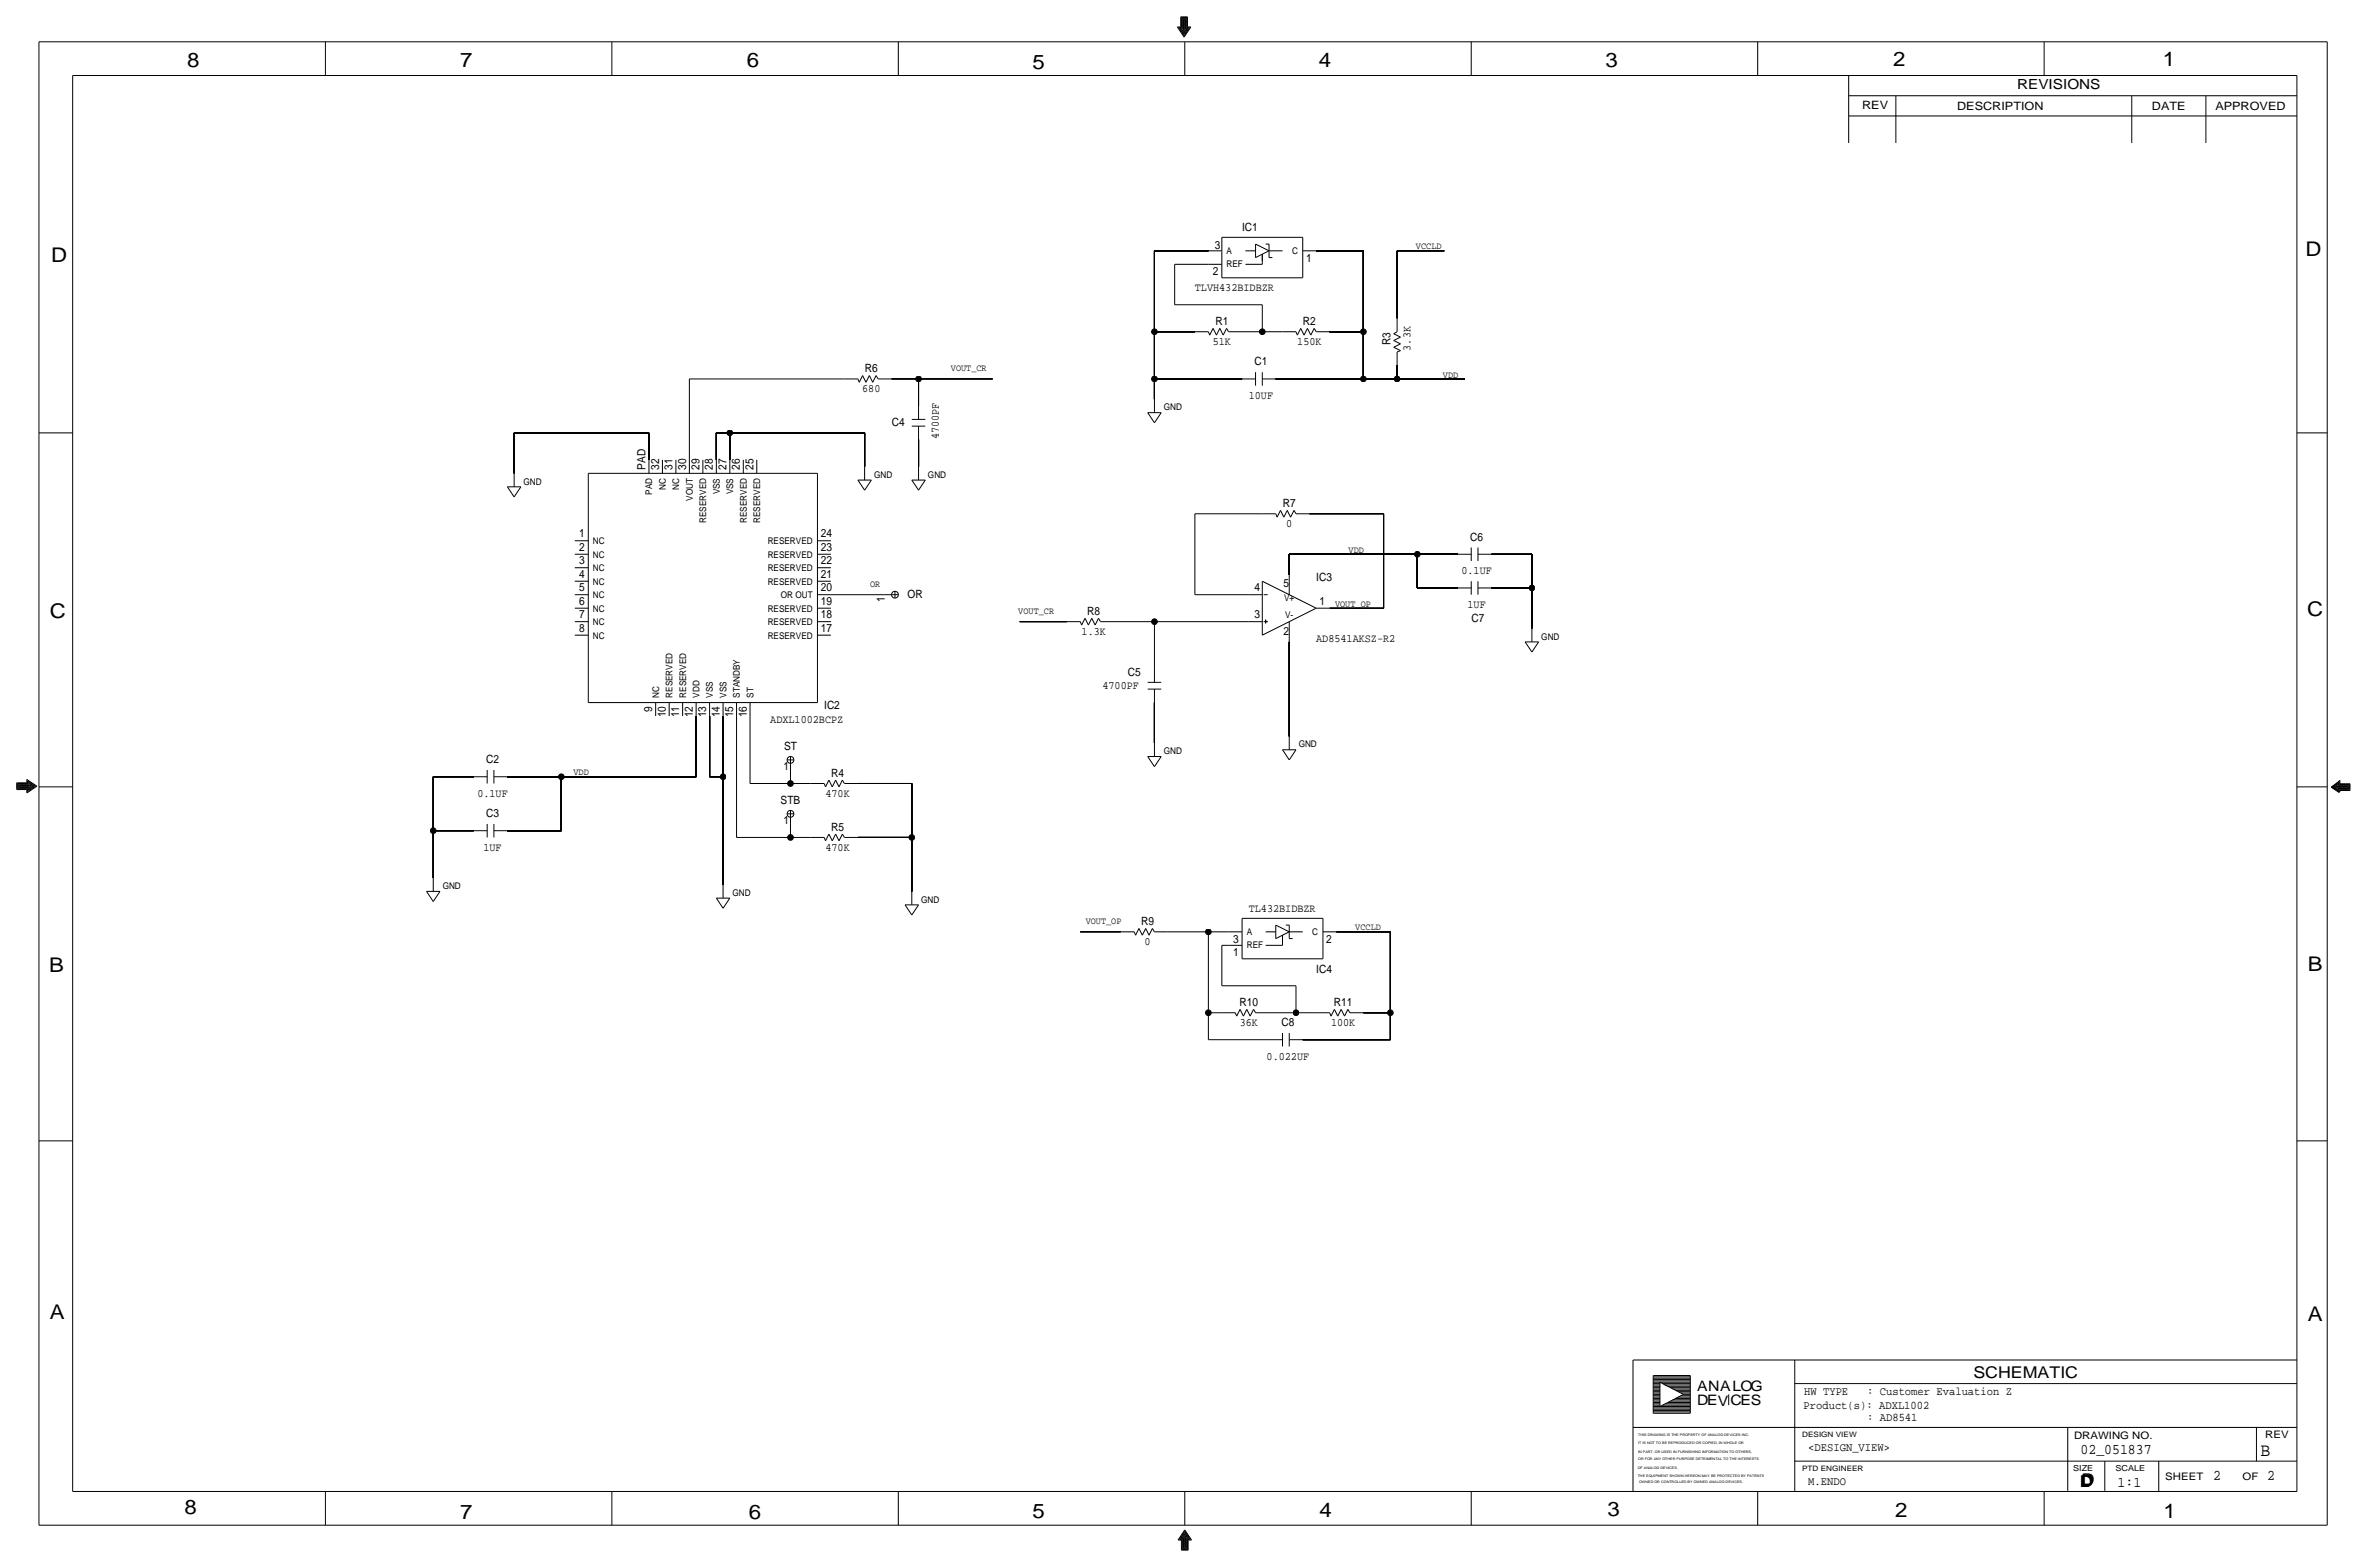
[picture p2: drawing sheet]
<svg xmlns="http://www.w3.org/2000/svg" width="892mm" height="590mm" viewBox="0 0 892 590" stroke-linecap="round" stroke-linejoin="round" font-family="sans-serif">
<defs><g id="words">
<g font-size="7.6">
<text x="70.6" y="25.4">8</text>
<text x="173.4" y="25.4">7</text>
<text x="281.4" y="25.1">6</text>
<text x="389.1" y="26.2">5</text>
<text x="497" y="25.4">4</text>
<text x="605" y="25.1">3</text>
<text x="713.4" y="24.9">2</text>
<text x="815" y="24.9">1</text>
<text x="19.3" y="98.8">D</text>
<text x="868.9" y="96.5">D</text>
<text x="18.7" y="232.7">C</text>
<text x="869.4" y="232.2">C</text>
<text x="869.6" y="365.8">B</text>
<text x="18.5" y="366">B</text>
<text x="18.7" y="496.8">A</text>
<text x="869.6" y="497.6">A</text>
<text x="69.5" y="570.5">8</text>
<text x="173.4" y="572.3">7</text>
<text x="282.1" y="572.3">6</text>
<text x="389.1" y="571.8">5</text>
<text x="497.3" y="571.5">4</text>
<text x="605.7" y="571.2">3</text>
<text x="714.2" y="571.5">2</text>
<text x="815.3" y="572">1</text>
</g>
<text font-size="7" x="851.9" y="548.4">B</text>
<g font-size="6.1">
<text x="743.7" y="518.9">SCHEMATIC</text>
<text x="783.8" y="560.3">D</text>
<text x="784.3" y="559.8">D</text>
</g>
<g font-size="5.6">
<text x="784" y="547.9">02_051837</text>
<text x="834.1" y="557.5">2</text>
<text x="854.4" y="557.5">2</text>
<text x="798" y="560.1">1:1</text>
</g>
<g font-size="5.4">
<text x="639.5" y="524.2">ANALOG</text>
<text x="639.5" y="529.3">DEVCES</text>
</g>
<text font-size="5.2" x="760.2" y="33.5">REVISIONS</text>
<g font-size="4.4">
<text x="679.9" y="525.5">HW TYPE</text>
<text x="703.6" y="525.5">: Customer Evaluation Z</text>
<text x="679.7" y="530.9">Product(s): ADXL1002</text>
<text x="703.6" y="535.2">: AD8541</text>
<text x="681.4" y="546.6">&lt;DESIGN_VIEW&gt;</text>
<text x="681.4" y="559.3">M.ENDO</text>
</g>
<g font-size="4.3">
<text x="701.8" y="41.1">REV</text>
<text x="737.6" y="41.4">DESCRIPTION</text>
<text x="811" y="41.4">DATE</text>
<text x="834.8" y="41.4">APPROVED</text>
<text x="468.1" y="86.9">IC1</text>
<text x="457.8" y="94">3</text>
<text x="492.2" y="98.7">1</text>
<text x="457.1" y="103.7">2</text>
<text x="450.3" y="109.7">TLVH432BIDBZR</text>
<text x="458" y="122.4">R1</text>
<text x="491" y="122.4">R2</text>
<text x="457" y="130">51K</text>
<text x="488.9" y="130">150K</text>
<text x="524" y="130" transform="rotate(-90 524 130)">R3</text>
<text x="472.7" y="137.7">C1</text>
<text x="531.6" y="132.1" transform="rotate(-90 531.6 132.1)">3.3K</text>
<text x="325.9" y="140.2">R6</text>
<text x="324.9" y="147.8">680</text>
<text x="470.6" y="150.4">10UF</text>
<text x="336.1" y="160.5">C4</text>
<text x="353.8" y="165.4" transform="rotate(-90 353.8 165.4)">4700PF</text>
<text x="243.3" y="177" transform="rotate(-90 243.3 177)">PAD</text>
<text x="248.4" y="177" transform="rotate(-90 248.4 177)">32</text>
<text x="253.4" y="177" transform="rotate(-90 253.4 177)">31</text>
<text x="258.5" y="177" transform="rotate(-90 258.5 177)">30</text>
<text x="263.6" y="177" transform="rotate(-90 263.6 177)">29</text>
<text x="268.7" y="177" transform="rotate(-90 268.7 177)">28</text>
<text x="273.8" y="177" transform="rotate(-90 273.8 177)">27</text>
<text x="278.8" y="177" transform="rotate(-90 278.8 177)">26</text>
<text x="283.9" y="177" transform="rotate(-90 283.9 177)">25</text>
<text x="483.4" y="191">R7</text>
<text x="218.3" y="202.4">1</text>
<text x="309.3" y="202.4">24</text>
<text x="484.7" y="198.6">0</text>
<text x="554" y="203.7">C6</text>
<text x="218.3" y="207.5">2</text>
<text x="309.3" y="207.5">23</text>
<text x="218.3" y="212.6">3</text>
<text x="309.3" y="212.6">22</text>
<text x="218.3" y="217.7">4</text>
<text x="309.3" y="217.7">21</text>
<text x="483.7" y="221">5</text>
<text x="496" y="218.9">IC3</text>
<text x="550.7" y="216.4">0.1UF</text>
<text x="218.3" y="227.8">6</text>
<text x="218.3" y="222.8">5</text>
<text x="309.3" y="227.8">19</text>
<text x="309.3" y="222.8">20</text>
<text x="333.5" y="226.7" transform="rotate(-90 333.5 226.7)">1</text>
<text x="342" y="225.3">OR</text>
<text x="472.8" y="222.8">4</text>
<text x="497.3" y="227.8">1</text>
<text x="218.3" y="232.9">7</text>
<text x="309.3" y="232.9">18</text>
<text x="409.7" y="231.6">R8</text>
<text x="472.8" y="232.9">3</text>
<text x="553" y="229.1">1UF</text>
<text x="218.3" y="238">8</text>
<text x="309.3" y="238">17</text>
<text x="407.6" y="239.3">1.3K</text>
<text x="483.7" y="239.3">2</text>
<text x="554.5" y="234.2">C7</text>
<text x="496" y="241.8">AD8541AKSZ-R2</text>
<text x="425" y="254.5">C5</text>
<text x="415.5" y="259.6">4700PF</text>
<text x="245.8" y="268.1" transform="rotate(-90 245.8 268.1)">9</text>
<text x="310.6" y="267.2">IC2</text>
<text x="250.9" y="270.2" transform="rotate(-90 250.9 270.2)">10</text>
<text x="256" y="270.2" transform="rotate(-90 256 270.2)">11</text>
<text x="261.1" y="270.2" transform="rotate(-90 261.1 270.2)">12</text>
<text x="266.1" y="270.2" transform="rotate(-90 266.1 270.2)">13</text>
<text x="271.2" y="270.2" transform="rotate(-90 271.2 270.2)">14</text>
<text x="276.3" y="270.2" transform="rotate(-90 276.3 270.2)">15</text>
<text x="281.4" y="270.2" transform="rotate(-90 281.4 270.2)">16</text>
<text x="290.3" y="272.3">ADXL1002BCPZ</text>
<text x="183.2" y="287.5">C2</text>
<text x="295.4" y="282.4">ST</text>
<text x="295.3" y="290.1">1</text>
<text x="313.2" y="292.6">R4</text>
<text x="179.9" y="300.2">0.1UF</text>
<text x="294.2" y="302.8">STB</text>
<text x="311.1" y="300.2">470K</text>
<text x="183.2" y="307.8">C3</text>
<text x="295.3" y="310.4">1</text>
<text x="313.2" y="312.9">R5</text>
<text x="182.2" y="320.5">1UF</text>
<text x="311.1" y="320.5">470K</text>
<text x="470.6" y="343.4">TL432BIDBZR</text>
<text x="430.1" y="348.5">R9</text>
<text x="431.4" y="356.1">0</text>
<text x="464.7" y="355.2">3</text>
<text x="499.8" y="355.2">2</text>
<text x="464.7" y="360.3">1</text>
<text x="496" y="366.6">IC4</text>
<text x="467.1" y="379">R10</text>
<text x="502.7" y="379">R11</text>
<text x="467.2" y="386.6">36K</text>
<text x="482.9" y="386.6">C8</text>
<text x="501.6" y="386.6">100K</text>
<text x="477.3" y="399.3">0.022UF</text>
</g>
<g font-size="3.9">
<text x="781.6" y="542.1">DRAWING NO.</text>
<text x="853.6" y="541.8">REV</text>
<text x="816" y="557.4">SHEET</text>
<text x="845.1" y="557.5">OF</text>
</g>
<g font-size="3.6">
<text x="533.6" y="94">VCCLD</text>
<text x="358.3" y="139.7">VOUT_CR</text>
<text x="543.8" y="142.2">VDD</text>
<text x="508.2" y="208.3">VDD</text>
<text x="327.9" y="221">OR</text>
<text x="383.7" y="231.1">VOUT_CR</text>
<text x="503.1" y="228.6">VOUT_OP</text>
<text x="216.1" y="292.1">VDD</text>
<text x="409.1" y="348">VOUT_OP</text>
<text x="510.7" y="350.5">VCCLD</text>
</g>
<g font-size="3.5">
<text x="462.2" y="95.6">A</text>
<text x="486.9" y="95.6">C</text>
<text x="462.2" y="100.6">REF</text>
<text x="438.6" y="154.6">GND</text>
<text x="329.4" y="180">GND</text>
<text x="349.7" y="180">GND</text>
<text x="197.3" y="182.5">GND</text>
<text x="250.9" y="184.5" transform="rotate(-90 250.9 184.5)">NC</text>
<text x="256" y="184.5" transform="rotate(-90 256 184.5)">NC</text>
<text x="245.8" y="186.4" transform="rotate(-90 245.8 186.4)">PAD</text>
<text x="261.1" y="188.7" transform="rotate(-90 261.1 188.7)">VOUT</text>
<text x="271.2" y="186.3" transform="rotate(-90 271.2 186.3)">VSS</text>
<text x="276.3" y="186.3" transform="rotate(-90 276.3 186.3)">VSS</text>
<text x="266.1" y="197.1" transform="rotate(-90 266.1 197.1)">RESERVED</text>
<text x="281.4" y="197.1" transform="rotate(-90 281.4 197.1)">RESERVED</text>
<text x="286.5" y="197.1" transform="rotate(-90 286.5 197.1)">RESERVED</text>
<text x="223.5" y="205">NC</text>
<text x="289.3" y="205">RESERVED</text>
<text x="223.5" y="215.1">NC</text>
<text x="223.5" y="210.1">NC</text>
<text x="289.3" y="210.1">RESERVED</text>
<text x="289.3" y="215.1">RESERVED</text>
<text x="223.5" y="220.2">NC</text>
<text x="289.3" y="220.2">RESERVED</text>
<text x="223.5" y="225.3">NC</text>
<text x="294.3" y="225.3">OR OUT</text>
<text x="483.9" y="226.6">V+</text>
<text x="223.5" y="230.4">NC</text>
<text x="289.3" y="230.4">RESERVED</text>
<text x="484.3" y="232.9">V-</text>
<text x="223.5" y="235.5">NC</text>
<text x="289.3" y="235.5">RESERVED</text>
<text x="223.5" y="240.5">NC</text>
<text x="289.3" y="240.5">RESERVED</text>
<text x="580.8" y="240.9">GND</text>
<text x="248.4" y="262.9" transform="rotate(-90 248.4 262.9)">NC</text>
<text x="253.4" y="262.9" transform="rotate(-90 253.4 262.9)">RESERVED</text>
<text x="258.5" y="262.9" transform="rotate(-90 258.5 262.9)">RESERVED</text>
<text x="263.6" y="262.9" transform="rotate(-90 263.6 262.9)">VDD</text>
<text x="268.7" y="262.9" transform="rotate(-90 268.7 262.9)">VSS</text>
<text x="273.8" y="262.9" transform="rotate(-90 273.8 262.9)">VSS</text>
<text x="278.8" y="262.9" transform="rotate(-90 278.8 262.9)">STANDBY</text>
<text x="283.9" y="262.9" transform="rotate(-90 283.9 262.9)">ST</text>
<text x="489.4" y="281.6">GND</text>
<text x="438.6" y="284.1">GND</text>
<text x="166.8" y="334.9">GND</text>
<text x="276" y="337.5">GND</text>
<text x="347.2" y="340">GND</text>
<text x="469.8" y="352.1">A</text>
<text x="494.5" y="352.1">C</text>
<text x="469.8" y="357.2">REF</text>
</g>
<g font-size="3.1">
<text x="781.3" y="554">SIZE</text>
<text x="797.3" y="554">SCALE</text>
</g>
<g font-size="2.8">
<text x="679.1" y="541.3">DESIGN VIEW</text>
<text x="679.1" y="554">PTD ENGINEER</text>
</g>
<g font-size="1.3">
<text x="617.3" y="541.1">THIS DRAWING IS THE PROPERTY OF ANALOG DEVICES INC.</text>
<text x="617.3" y="543.9">IT IS NOT TO BE REPRODUCED OR COPIED, IN WHOLE OR</text>
<text x="617.3" y="547.2">IN PART, OR USED IN FURNISHING INFORMATION TO OTHERS,</text>
<text x="617.3" y="550">OR FOR ANY OTHER PURPOSE DETRIMENTAL TO THE INTERESTS</text>
<text x="617.2" y="556.3">THE EQUIPMENT SHOWN HEREON MAY BE PROTECTED BY PATENTS</text>
<text x="617.2" y="553.2">OF ANALOG DEVICES.</text>
<text x="617.7" y="558.8">OWNED OR CONTROLLED BY OWNED ANALOG DEVICES.</text>
</g>
</g></defs>
<!-- layer: Nets -->
<g fill="none" stroke="#000" stroke-width=".38">
<path d="M435.1 94.5h20.3zM435.1 94.5v30.5zM442.7 99.6h12.7zM442.7 99.6v15.2zM496 94.5h17.8zM513.8 94.5v30.5zM526.5 94.5v25.4zM526.5 94.5h17.8zM442.7 114.8h33zM475.7 114.8v10.2zM435.1 125h15.2zM435.1 125v17.7z"/>
<path d="M468.1 125h7.6zM475.7 125h7.6zM501.1 125h12.7zM513.8 125v17.7zM526.5 137.7v5zM259.8 142.7v30.5zM259.8 142.7h58.4zM336 142.7h10.2zM346.2 142.7v10.2zM346.2 142.7h27.9zM435.1 142.7v7.7zM435.1 142.7h33z"/>
<path d="M480.8 142.7h33zM513.8 142.7h12.7zM526.5 142.7h25.4zM193.8 163.1v15.2zM193.8 163.1h50.8zM244.6 163.1v10.1zM270 163.1v10.1zM270 163.1h5zM275 163.1v10.1zM275 163.1h50.8zM325.8 163.1v12.7zM346.2 165.6v10.2z"/>
<path d="M450.3 193.5v30.5zM450.3 193.5h25.4zM493.5 193.5h27.9zM521.4 193.5v35.6zM485.9 208.8v7.6zM485.9 208.8h48.2zM534.1 208.8v12.7zM534.1 208.8h15.3zM562.1 208.8h15.2zM577.3 208.8v12.7zM313.1 224h20.4zM384.3 234.2h17.7z"/>
<path d="M419.8 234.2h15.3zM435.1 234.2v17.8zM435.1 234.2h35.5zM450.3 224h20.3zM501.1 229.1h20.3zM534.1 221.5h15.3zM562.1 221.5h15.2zM577.3 221.5v15.2zM485.9 241.8v35.6zM262.3 269.7v22.9zM267.4 269.7v22.9zM272.5 269.7v22.9z"/>
<path d="M277.6 269.7v45.8zM282.7 269.7v25.4zM435.1 264.7v15.2zM163.3 292.6v20.3zM163.3 292.6h15.2zM191.2 292.6h20.3zM211.5 292.6h50.8zM211.5 292.6v20.3zM267.4 292.6h5.1zM272.5 292.6v40.6zM282.7 295.1h15.2zM297.9 290.1v5z"/>
<path d="M297.9 295.1h7.6zM323.3 295.1h20.3zM343.6 295.1v20.4zM163.3 312.9v17.8zM163.3 312.9h15.2zM191.2 312.9h20.3zM277.6 315.5h20.3zM297.9 310.4v5.1zM297.9 315.5h7.6zM323.3 315.5h20.3zM343.6 315.5v20.3zM407.1 351h15.3z"/>
<path d="M440.1 351h15.3zM455.4 351v30.5zM455.4 351h7.6zM460.5 356.1v15.2zM460.5 356.1h2.5zM503.6 351h20.4zM524 351v30.5zM460.5 371.3h27.9zM488.4 371.3v10.2zM455.4 391.7h22.8zM455.4 381.5v10.2zM455.4 381.5h5.1z"/>
<path d="M478.2 381.5h10.2zM488.4 381.5h7.6zM490.9 391.7h33.1zM513.8 381.5h10.2zM524 381.5v10.2z"/>
</g>
<g fill="#000" stroke="#000" stroke-width=".38">
<circle cx="435.1" cy="125" r="1.07"/>
<circle cx="475.7" cy="125" r="1.07"/>
<circle cx="513.8" cy="125" r="1.07"/>
<circle cx="346.2" cy="142.7" r="1.07"/>
<circle cx="435.1" cy="142.7" r="1.07"/>
<circle cx="513.8" cy="142.7" r="1.07"/>
<circle cx="526.5" cy="142.7" r="1.07"/>
<circle cx="275" cy="163.1" r="1.07"/>
<circle cx="534.1" cy="208.8" r="1.07"/>
<circle cx="435.1" cy="234.2" r="1.07"/>
<circle cx="577.3" cy="221.5" r="1.07"/>
<circle cx="211.5" cy="292.6" r="1.07"/>
<circle cx="272.5" cy="292.6" r="1.07"/>
<circle cx="297.9" cy="295.1" r="1.07"/>
<circle cx="163.3" cy="312.9" r="1.07"/>
<circle cx="297.9" cy="315.5" r="1.07"/>
<circle cx="343.6" cy="315.5" r="1.07"/>
<circle cx="455.4" cy="351" r="1.07"/>
<circle cx="455.4" cy="381.5" r="1.07"/>
<circle cx="488.4" cy="381.5" r="1.07"/>
<circle cx="524" cy="381.5" r="1.07"/>
</g>
<!-- layer: Components -->
<g fill="none" stroke="#000" stroke-width=".38">
<path d="M455.4 94.5h5.1zM455.4 99.6h5.1zM460.5 89.4h30.4zM460.5 89.4v15.2zM469.3 94.5h3.9zM469.3 99.6h6.4zM473.2 97l5-2.5zM473.2 91.9l5 2.6zM473.2 91.9v5.1zM475.7 95.8v3.8zM475.7 95.8v2.5zM477 91.9h1.2z"/>
<path d="M478.2 94.5h5.1zM478.2 91.9v5.1zM478.2 97h1.3zM490.9 94.5h5.1zM490.9 89.4v15.2zM460.5 104.6h30.4zM526.5 119.9v5.1zM450.3 125h5.1zM455.4 125l.5 1.2zM457.1 123.7l1.3 2.5zM457.1 123.7l-1.2 2.5zM459.7 123.7l1.3 2.5z"/>
<path d="M459.7 123.7l-1.3 2.5zM462.2 123.7l.8 1.3zM462.2 123.7l-1.2 2.5zM463 125h5.1zM483.3 125h5.1zM488.4 125l.5 1.2zM490.2 123.7l1.2 2.5zM490.2 123.7l-1.3 2.5zM492.7 123.7l1.3 2.5zM492.7 123.7l-1.3 2.5zM495.2 123.7l.8 1.3zM495.2 123.7l-1.2 2.5z"/>
<path d="M496 125h5.1zM525.2 125.7l1.3-.7zM525.2 125.7l2.6 1.3zM525.2 128.3l2.6-1.3zM525.2 128.3l2.6 1.2zM525.2 130.8l2.6-1.3zM525.2 130.8l2.6 1.3zM526.5 132.6v5.1zM526.5 132.6l1.3-.5zM318.2 142.7h5.1zM323.3 142.7l.5 1.3zM325.1 141.5l1.2 2.5z"/>
<path d="M325.1 141.5l-1.3 2.5zM327.6 141.5l1.3 2.5zM327.6 141.5l-1.3 2.5zM330.1 141.5l.8 1.2zM330.1 141.5l-1.2 2.5zM330.9 142.7h5.1zM343.6 158h5.1zM346.2 152.9v5.1zM432.5 155.4l2.6 3.9zM432.5 155.4h5.1zM435.1 150.4v5zM437.6 155.4l-2.5 3.9z"/>
<path d="M468.1 142.7h5.1zM473.2 140.2v5.1zM475.7 142.7h5.1zM475.7 140.2v5.1zM193.8 178.3v5.1zM221.7 178.3h86.4zM221.7 178.3v86.4zM244.6 173.2v5.1zM249.6 173.2v5.1zM254.7 173.2v5.1zM259.8 173.2v5.1zM264.9 173.2v5.1z"/>
<path d="M270 173.2v5.1zM275 173.2v5.1zM280.1 173.2v5.1zM285.2 173.2v5.1zM308.1 178.3v86.4zM325.8 175.8v5zM343.6 160.5h5.1zM346.2 160.5v5.1zM346.2 175.8v5zM191.2 183.4l2.6 3.8zM191.2 183.4h5.1zM196.3 183.4l-2.5 3.8z"/>
<path d="M323.3 180.8l2.5 3.9zM323.3 180.8h5.1zM328.4 180.8l-2.6 3.9zM343.6 180.8l2.6 3.9zM343.6 180.8h5.1zM348.7 180.8l-2.5 3.9zM475.7 193.5h5.1zM480.8 193.5l.5 1.3zM482.5 192.3l1.3 2.5zM482.5 192.3l-1.2 2.5zM485.1 192.3l1.3 2.5zM485.1 192.3l-1.3 2.5z"/>
<path d="M487.6 192.3l.8 1.2zM487.6 192.3l-1.2 2.5zM488.4 193.5h5.1zM216.6 218.9h5.1zM216.6 213.9h5.1zM216.6 208.8h5.1zM216.6 203.7h5.1zM308.1 203.7h5zM308.1 208.8h5zM308.1 213.9h5zM308.1 218.9h5zM475.7 218.9v20.4z"/>
<path d="M475.7 218.9l20.3 10.2zM485.9 216.4v7.6zM549.4 208.8h5zM554.4 218.9v5.1zM554.4 206.2v5.1zM557 218.9v5.1zM557 208.8h5.1zM557 206.2v5.1zM216.6 239.3h5.1zM216.6 234.2h5.1zM216.6 229.1h5.1zM216.6 224h5.1z"/>
<path d="M308.1 224h5zM308.1 229.1h5zM308.1 234.2h5zM308.1 239.3h5zM333.5 224h2.5zM336 224h2.5zM337.3 222.8v2.5zM402 234.2h5.1zM407.1 234.2l.5 1.3zM408.9 232.9l1.3 2.6zM408.9 232.9l-1.3 2.6zM411.4 232.9l1.3 2.6z"/>
<path d="M411.4 232.9l-1.2 2.6zM414 232.9l.7 1.3zM414 232.9l-1.3 2.6zM414.7 234.2h5.1zM470.6 234.2h5.1zM470.6 224h5.1zM475.7 239.3l20.3-10.2zM476.2 234.2h1.5zM476.2 224h1.5zM477 234.2h.7zM477 233.4v.8zM477 233.4v1.5z"/>
<path d="M485.9 234.2v7.6zM496 229.1h5.1zM549.4 221.5h5zM557 221.5h5.1zM577.3 236.7v5.1zM432.5 259.6h5.1zM432.5 257h5.1zM435.1 259.6v5.1zM435.1 252v5zM574.8 241.8l2.5 3.8zM574.8 241.8h5zM579.8 241.8l-2.5 3.8z"/>
<path d="M221.7 264.7h86.4zM247.1 264.7v5zM252.2 264.7v5zM257.3 264.7v5zM262.3 264.7v5zM267.4 264.7v5zM272.5 264.7v5zM277.6 264.7v5zM282.7 264.7v5zM435.1 279.9v5.1zM485.9 277.4v5zM178.5 292.6h5.1z"/>
<path d="M183.6 290.1v5zM186.1 292.6h5.1zM186.1 290.1v5zM296.6 286.3h2.6zM297.9 287.5v2.6zM297.9 285v2.5zM305.5 295.1h5.1zM310.6 295.1l.5 1.3zM312.4 293.9l1.2 2.5zM312.4 293.9l-1.3 2.5zM314.9 293.9l1.3 2.5zM314.9 293.9l-1.3 2.5z"/>
<path d="M317.4 293.9l.8 1.2zM317.4 293.9l-1.2 2.5zM318.2 295.1h5.1zM432.5 285l2.6 3.8zM432.5 285h5.1zM437.6 285l-2.5 3.8zM483.3 282.4l2.6 3.9zM483.3 282.4h5.1zM488.4 282.4l-2.5 3.9zM178.5 312.9h5.1zM183.6 310.4v5.1zM186.1 312.9h5.1z"/>
<path d="M186.1 310.4v5.1zM296.6 306.6h2.6zM297.9 307.8v2.6zM297.9 305.3v2.5zM305.5 315.5h5.1zM310.6 315.5l.5 1.2zM312.4 314.2l1.2 2.5zM312.4 314.2l-1.3 2.5zM314.9 314.2l1.3 2.5zM314.9 314.2l-1.3 2.5zM317.4 314.2l.8 1.3zM317.4 314.2l-1.2 2.5z"/>
<path d="M318.2 315.5h5.1zM160.7 335.8l2.6 3.8zM160.7 335.8h5.1zM163.3 330.7v5.1zM165.8 335.8l-2.5 3.8zM270 338.3l2.5 3.8zM270 338.3h5zM272.5 333.2v5.1zM275 338.3l-2.5 3.8zM343.6 335.8v5.1zM341.1 340.9l2.5 3.8zM341.1 340.9h5.1z"/>
<path d="M346.2 340.9l-2.6 3.8zM422.4 351h5zM427.4 351l.5 1.3zM429.2 349.8l1.3 2.5zM429.2 349.8l-1.3 2.5zM431.7 349.8l1.3 2.5zM431.7 349.8l-1.2 2.5zM434.3 349.8l.8 1.2zM434.3 349.8l-1.3 2.5zM435.1 351h5zM463 351h5.1zM463 356.1h5.1z"/>
<path d="M468.1 345.9v15.3zM468.1 345.9h30.5zM477 351h3.8zM477 356.1h6.3zM480.8 353.6l5.1-2.6zM480.8 348.5l5.1 2.5zM480.8 348.5v5.1zM483.3 352.3v3.8zM483.3 352.3v2.5zM484.6 348.5h1.3zM485.9 351h5zM485.9 348.5v5.1z"/>
<path d="M485.9 353.6h1.2zM498.6 351h5zM498.6 345.9v15.3zM468.1 361.2h30.5zM460.5 381.5h5zM465.5 381.5l.5 1.3zM467.3 380.2l1.3 2.6zM467.3 380.2l-1.3 2.6zM469.8 380.2l1.3 2.6zM469.8 380.2l-1.2 2.6zM472.4 380.2l.8 1.3zM472.4 380.2l-1.3 2.6z"/>
<path d="M473.2 381.5h5zM478.2 391.7h5.1zM483.3 389.1v5.1zM485.9 391.7h5zM485.9 389.1v5.1zM496 381.5h5.1zM501.1 381.5l.5 1.3zM502.9 380.2l1.2 2.6zM502.9 380.2l-1.3 2.6zM505.4 380.2l1.3 2.6zM505.4 380.2l-1.3 2.6zM507.9 380.2l.8 1.3z"/>
<path d="M507.9 380.2l-1.2 2.6zM508.7 381.5h5.1z"/>
<circle cx="337.3" cy="224" r="1.28"/>
<circle cx="297.9" cy="286.3" r="1.28"/>
<circle cx="297.9" cy="306.6" r="1.28"/>
</g>
<!-- layer: Page Border and Title Block -->
<g fill="none" stroke="#000" stroke-width=".38">
<path d="M14.7 15.7v558.8zM14.7 15.7h862.3zM122.6 15.7v12.7zM230.6 15.7v12.7zM338.5 15.7v12.7zM443.7 10.2h1.3zM443.7 10.2l2.5 3.8zM444.2 10.4l2 3.1zM444.2 10.4h1zM444.7 10.7l1.5 2.3zM444.7 10.7h.8zM445 6.4v3.8z"/>
<path d="M445 6.4h2.5zM445.2 6.6v3.8zM445.2 6.6h2zM445.2 10.9h.5zM445.2 10.9l1 1.5zM445.5 6.9v3.8zM445.5 6.9h1.5zM445.7 11.2l.5 .7zM445.7 11.2h.3zM445.7 7.1v3.8zM445.7 7.1h1zM446 7.4v3.8z"/>
<path d="M446 7.4h.5zM446.2 7.6v4.1zM446.5 11.2h.2zM446.5 7.4v3.8zM446.5 15.7v12.7zM446.7 10.9h.5zM446.7 11.2l-.5 .7zM446.7 7.1v3.8zM447 10.7h.8zM447 6.9v3.8zM447.2 10.4h1.1zM447.2 6.6v3.8z"/>
<path d="M447.2 10.9l-1 1.5zM447.5 10.2h1.3zM447.5 6.4v3.8zM447.8 10.7l-1.6 2.3zM448.3 10.4l-2.1 3.1zM448.8 10.2l-2.6 3.8zM554.4 15.7v12.7zM662.4 15.7v12.7zM770.3 15.7v12.7zM877 15.7v558.8zM27.4 28.4h838.2zM27.4 28.4v533.4z"/>
<path d="M696.7 36.1h168.9zM696.7 28.4v25.4zM714.5 36.1v17.7zM803.4 36.1v17.7zM831.3 36.1v17.7zM865.6 28.4v533.4zM696.7 43.7h168.9zM14.7 163.1h12.7zM865.6 163.1h11.4zM6.3 294.9v2.5zM6.3 297.4h3.8zM6.3 294.9h3.8z"/>
<path d="M6.6 295.1v2.1zM6.6 295.1h3.8zM6.6 297.2h3.8zM6.8 295.4v1.5zM6.8 295.4h3.8zM6.8 296.9h3.8zM7.1 295.7v1zM7.1 295.7h3.8zM7.1 296.7h3.8zM7.3 295.9v.5zM7.3 295.9h3.8zM7.3 296.4h3.8z"/>
<path d="M7.6 296.2h4zM10.1 297.4v1.3zM10.1 298.7l3.8-2.5zM10.1 293.6l3.8 2.6zM10.1 293.6v1.3zM10.4 297.2v1zM10.4 298.2l3-2zM10.4 294.1v1zM10.4 294.1l3 2.1zM10.6 296.9v.8zM10.6 297.7l2.3-1.5zM10.6 294.6v.8z"/>
<path d="M10.6 294.6l2.3 1.6zM10.9 295.1v.6zM10.9 295.1l1.5 1.1zM10.9 296.7v.5zM10.9 297.2l1.5-1zM11.1 295.7v.2zM11.1 295.7l.8 .5zM11.1 296.4v.3zM11.1 296.7l.8-.5zM14.7 296.4h12.7zM865.6 296.4h11.4zM878.5 296.5l3-2z"/>
<path d="M878.5 296.5l3 2.1zM878.7 296.5l3.1 1.8zM878.7 296.5l3.1-2.5zM879 296.5l2.3-1.5zM879 296.5l2.3 1.5zM879.5 296.5l1.5-1zM879.5 296.5l1.5 1zM880 296.5l.8-.5zM880 296.5l.8 .5zM880.3 296.5h4zM880.8 296.3h3.8zM880.8 296.8h3.8z"/>
<path d="M880.8 296v.3zM880.8 296.8v.2zM881 296h3.8zM881 297h3.8zM881 295.5v.5zM881 297v.5zM881.3 295.8h3.8zM881.3 297.3h3.8zM881.3 295v.8zM881.3 297.3v.7zM881.5 295.5h3.8zM881.5 297.5h3.8z"/>
<path d="M881.5 294.5v1zM881.5 297.5v1.1zM881.8 297.8h3.8zM881.8 295.2h3.8zM881.8 297.8v.5zM881.8 294v1.2zM884.6 296.3v.5zM884.8 296v1zM885.1 295.8v1.5zM885.3 295.5v2zM885.6 295.2v2.6zM14.7 429.8h12.7z"/>
<path d="M865.6 429.8h11.4zM615.4 512.3v49.5zM615.4 512.3h250.2zM623 518.2h14zM623 518.7h14zM623 519.7h14zM623 519.2h14zM623 518.2v14.2zM637 518.2v14.2zM676.4 512.3v49.5zM615.4 537.7h250.2zM623 532.4h14z"/>
<path d="M623 531.9h14zM623 531.4h14zM623 530.4h14zM623 530.9h14zM623 526.3h2.6zM623 525.3h2.6zM623 527.3h2.6zM623 525.8h2.6zM623 528.3h2.6zM623 527.8h2.6zM623 528.8h2.6zM623 529.3h2.6z"/>
<path d="M623 526.8h2.6zM623 523.2h2.6zM623 524.8h2.6zM623 523.7h2.6zM623 522.7h2.6zM623 524.3h2.6zM623 521.7h2.6zM623 521.2h2.6zM623 522.2h2.6zM623 520.2h14zM623 529.8h14zM623 520.7h14z"/>
<path d="M625.6 529.8l8.8-4.5zM625.6 520.7l8.8 4.6zM625.6 520.7v9.1zM626.6 529.3h10.4zM626.6 521.2h10.4zM627.3 521.7h9.7zM627.6 528.8h9.4zM628.3 522.2h8.7zM628.6 528.3h8.4zM629.6 527.8h7.4zM629.6 522.7h7.4zM630.4 527.3h6.6z"/>
<path d="M630.4 523.2h6.6zM631.4 523.7h5.6zM631.4 526.8h5.6zM632.4 526.3h4.6zM632.4 524.3h4.6zM633.4 525.8h3.6zM633.4 524.8h3.6zM634.4 525.3h2.6zM651.5 525.3v4zM676.4 521.2h189.2zM779.2 537.7v23.9zM850.3 537.7v12.7z"/>
<path d="M676.4 550.4h189.2zM793.2 550.4v11.2zM813.5 550.4v11.4zM14.7 574.5h862.3zM27.4 561.8h838.2zM122.6 561.8v12.7zM230.6 561.8v12.7zM338.5 561.8v12.7zM444.4 579.9h1.1zM445 579.6h.7zM445.5 579.9v3.8zM445.5 579.4h.5z"/>
<path d="M445.7 579.6v3.8zM446 579.4v3.8zM446 579.1h.2zM446.2 579.1v3.8zM446.5 561.8v12.7zM446.5 576.8l-2.1 3.1zM446.5 576.3l-2.6 3.8zM446.5 577.3l-1.5 2.3zM446.5 576.3l2.5 3.8zM446.5 576.8l2 3.1zM446.5 577.3l1.5 2.3zM446.5 578.6v4.1z"/>
<path d="M446.5 578.4l-.5 .7zM446.5 578.4l.5 .7zM446.5 577.9l-1 1.5zM446.5 577.9l1 1.5zM446.7 579.1v3.8zM446.7 579.1h.3zM447 579.4v3.8zM447 579.4h.5zM447.2 579.6v3.8zM447.2 579.6h.8zM447.5 579.9v3.8zM447.5 579.9h1z"/>
<path d="M554.4 561.8v12.7zM662.4 561.8v12.7zM770.3 561.8v12.7zM443.9 580.1h1.3zM445.2 583.9h2.6zM445.2 580.1v3.8zM445.5 583.7h2zM445.7 583.4h1.5zM446 583.2h1zM446.2 582.9h.5zM447.8 580.1v3.8zM447.8 580.1h1.2z"/>
</g>
<use href="#words"/>
</svg>
